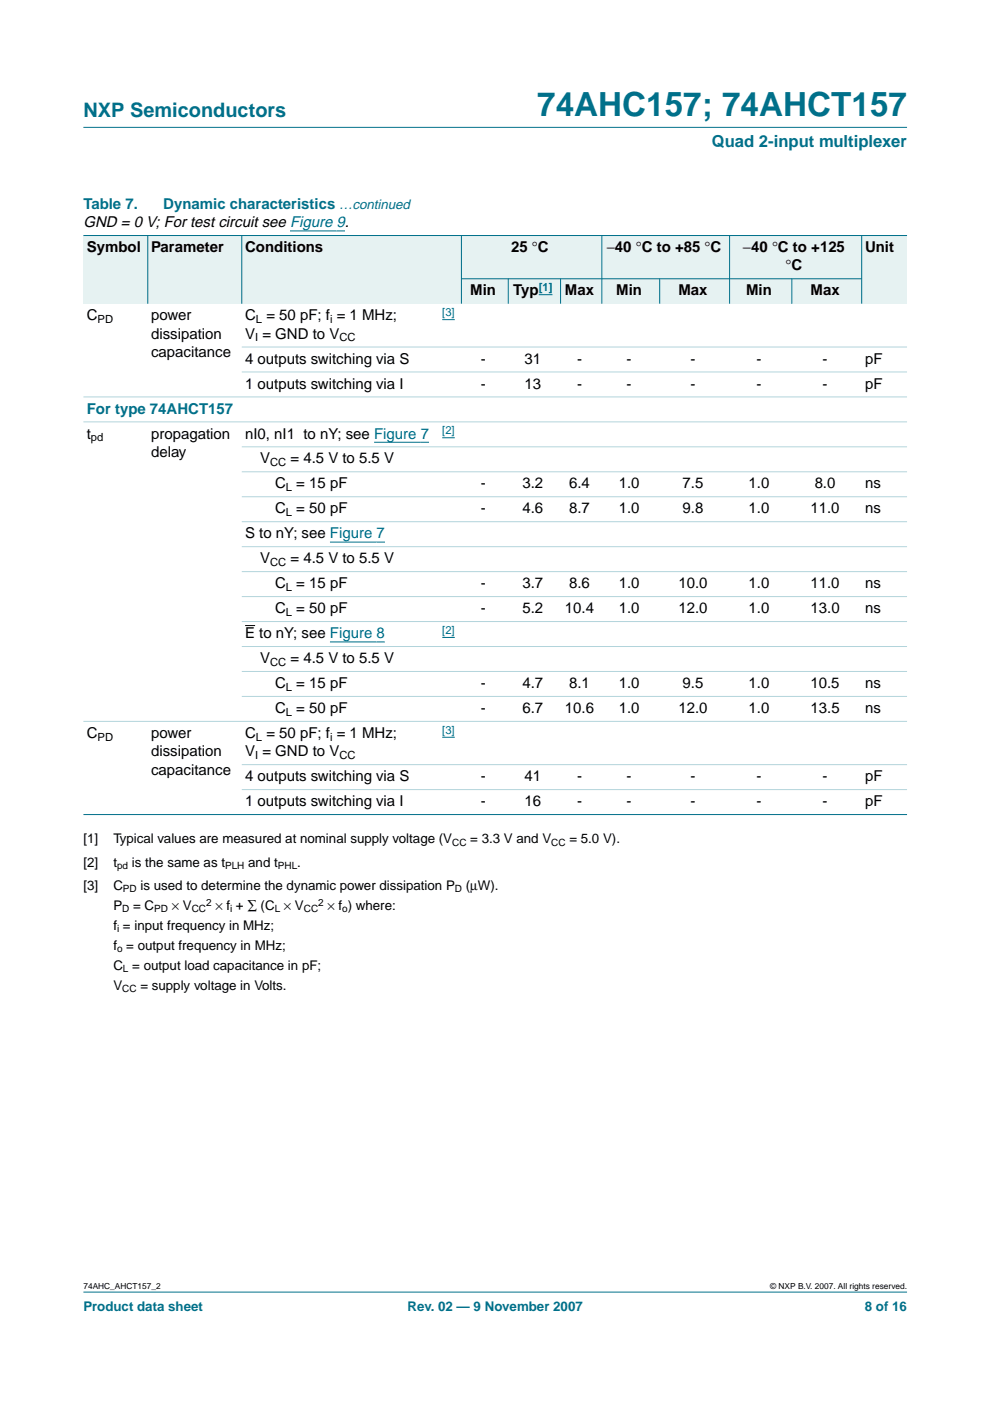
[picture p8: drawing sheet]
<svg xmlns="http://www.w3.org/2000/svg" width="210mm" height="297mm" viewBox="0 0 210 297" stroke-linecap="round" stroke-linejoin="round" font-family="sans-serif">
<defs><g id="words">
<text font-size="7.1" fill="#00708a" x="113.9" y="24.7">74AHC157; 74AHCT157</text>
<text font-size="4.2" fill="#00708a" x="17.7" y="24.9">NXP Semiconductors</text>
<text font-size="3.5" fill="#00708a" x="150.9" y="31.1">Quad 2-input multiplexer</text>
<g font-size="3.2" fill="#00708a">
<text x="17.7" y="44.3">Table 7.</text>
<text x="34.6" y="44.3">Dynamic characteristics …continued</text>
<text x="18.4" y="87.7">For type 74AHCT157</text>
</g>
<g font-size="3.2">
<text x="17.7" y="48.2">GND = 0 V; For test circuit see Figure 9.</text>
<text x="18.4" y="53.5">Symbol</text>
<text x="32" y="53.5">Parameter</text>
<text x="52" y="53.5">Conditions</text>
<text x="108.4" y="53.5">25 °C</text>
<text x="128.6" y="53.5">−40 °C to +85 °C</text>
<text x="157.5" y="53.5">−40 °C to +125</text>
<text x="183.4" y="53.5">Unit</text>
<text x="166.6" y="57.3">°C</text>
<text x="99.7" y="62.6">Min</text>
<text x="108.8" y="62.6">Typ</text>
<text x="119.8" y="62.6">Max</text>
<text x="130.7" y="62.6">Min</text>
<text x="143.8" y="62.6">Max</text>
<text x="158.2" y="62.6">Min</text>
<text x="171.9" y="62.6">Max</text>
<text x="18.4" y="67.9">C</text>
<text x="32" y="67.9">power</text>
<text x="32" y="71.8">dissipation</text>
<text x="52" y="71.8">V = GND to V</text>
<text x="52" y="67.9">C = 50 pF; f = 1 MHz;</text>
<text x="32" y="75.7">capacitance</text>
<text x="52" y="77.1">4 outputs switching via S</text>
<text x="101.9" y="77.1">-</text>
<text x="111.2" y="77.1">31</text>
<text x="122.3" y="77.1">-</text>
<text x="132.9" y="77.1">-</text>
<text x="146.4" y="77.1">-</text>
<text x="160.4" y="77.1">-</text>
<text x="174.4" y="77.1">-</text>
<text x="183.4" y="77.1">pF</text>
<text x="52" y="82.4">1 outputs switching via I</text>
<text x="101.9" y="82.4">-</text>
<text x="111.2" y="82.4">13</text>
<text x="122.3" y="82.4">-</text>
<text x="132.9" y="82.4">-</text>
<text x="146.4" y="82.4">-</text>
<text x="160.4" y="82.4">-</text>
<text x="174.4" y="82.4">-</text>
<text x="183.4" y="82.4">pF</text>
<text x="18.4" y="93">t</text>
<text x="32" y="93">propagation</text>
<text x="52" y="93">nI0, nI1 to nY; see Figure 7</text>
<text x="32" y="96.9">delay</text>
<text x="55.1" y="98.3">V</text>
<text x="61.6" y="98.3">= 4.5 V to 5.5 V</text>
<text x="58.3" y="103.6">C = 15 pF</text>
<text x="101.9" y="103.6">-</text>
<text x="110.7" y="103.6">3.2</text>
<text x="120.7" y="103.6">6.4</text>
<text x="131.2" y="103.6">1.0</text>
<text x="144.7" y="103.6">7.5</text>
<text x="158.7" y="103.6">1.0</text>
<text x="172.7" y="103.6">8.0</text>
<text x="183.4" y="103.6">ns</text>
<text x="58.3" y="108.8">C = 50 pF</text>
<text x="101.9" y="108.8">-</text>
<text x="110.7" y="108.8">4.6</text>
<text x="120.7" y="108.8">8.7</text>
<text x="131.2" y="108.8">1.0</text>
<text x="144.7" y="108.8">9.8</text>
<text x="158.7" y="108.8">1.0</text>
<text x="171.8" y="108.8">11.0</text>
<text x="183.4" y="108.8">ns</text>
<text x="52" y="114.1">S to nY; see Figure 7</text>
<text x="55.1" y="119.4">V</text>
<text x="61.6" y="119.4">= 4.5 V to 5.5 V</text>
<text x="58.3" y="124.7">C = 15 pF</text>
<text x="101.9" y="124.7">-</text>
<text x="110.7" y="124.7">3.7</text>
<text x="120.7" y="124.7">8.6</text>
<text x="131.2" y="124.7">1.0</text>
<text x="143.8" y="124.7">10.0</text>
<text x="158.7" y="124.7">1.0</text>
<text x="171.8" y="124.7">11.0</text>
<text x="183.4" y="124.7">ns</text>
<text x="58.3" y="130">C = 50 pF</text>
<text x="101.9" y="130">-</text>
<text x="110.7" y="130">5.2</text>
<text x="119.8" y="130">10.4</text>
<text x="131.2" y="130">1.0</text>
<text x="143.8" y="130">12.0</text>
<text x="158.7" y="130">1.0</text>
<text x="171.8" y="130">13.0</text>
<text x="183.4" y="130">ns</text>
<text x="52" y="135.3">E to nY; see Figure 8</text>
<text x="55.1" y="140.6">V</text>
<text x="61.6" y="140.6">= 4.5 V to 5.5 V</text>
<text x="58.3" y="145.9">C = 15 pF</text>
<text x="101.9" y="145.9">-</text>
<text x="110.7" y="145.9">4.7</text>
<text x="120.7" y="145.9">8.1</text>
<text x="131.2" y="145.9">1.0</text>
<text x="144.7" y="145.9">9.5</text>
<text x="158.7" y="145.9">1.0</text>
<text x="171.8" y="145.9">10.5</text>
<text x="183.4" y="145.9">ns</text>
<text x="58.3" y="151.2">C = 50 pF</text>
<text x="101.9" y="151.2">-</text>
<text x="110.7" y="151.2">6.7</text>
<text x="119.8" y="151.2">10.6</text>
<text x="131.2" y="151.2">1.0</text>
<text x="143.8" y="151.2">12.0</text>
<text x="158.7" y="151.2">1.0</text>
<text x="171.8" y="151.2">13.5</text>
<text x="183.4" y="151.2">ns</text>
<text x="18.4" y="156.5">C</text>
<text x="32" y="156.5">power</text>
<text x="32" y="160.4">dissipation</text>
<text x="52" y="160.4">V = GND to V</text>
<text x="52" y="156.5">C = 50 pF; f = 1 MHz;</text>
<text x="32" y="164.2">capacitance</text>
<text x="52" y="165.6">4 outputs switching via S</text>
<text x="101.9" y="165.6">-</text>
<text x="111.2" y="165.6">41</text>
<text x="122.3" y="165.6">-</text>
<text x="132.9" y="165.6">-</text>
<text x="146.4" y="165.6">-</text>
<text x="160.4" y="165.6">-</text>
<text x="174.4" y="165.6">-</text>
<text x="183.4" y="165.6">pF</text>
<text x="52" y="170.9">1 outputs switching via I</text>
<text x="101.9" y="170.9">-</text>
<text x="111.2" y="170.9">16</text>
<text x="122.3" y="170.9">-</text>
<text x="132.9" y="170.9">-</text>
<text x="146.4" y="170.9">-</text>
<text x="160.4" y="170.9">-</text>
<text x="174.4" y="170.9">-</text>
<text x="183.4" y="170.9">pF</text>
</g>
<g font-size="2.8">
<text x="17.7" y="178.8">[1]</text>
<text x="24" y="178.8">Typical values are measured at nominal supply voltage (V</text>
<text x="99.7" y="178.8">= 3.3 V and V</text>
<text x="120.7" y="178.8">= 5.0 V).</text>
<text x="17.7" y="183.8">[2]</text>
<text x="24" y="183.8">t</text>
<text x="28" y="183.8">is the same as t</text>
<text x="52.6" y="183.8">and t</text>
<text x="63" y="183.8">.</text>
<text x="17.7" y="188.7">[3]</text>
<text x="24" y="188.7">C</text>
<text x="29.8" y="188.7">is used to determine the dynamic power dissipation P</text>
<text x="98.8" y="188.7">(µW).</text>
<text x="24" y="192.9">P</text>
<text x="24" y="197.2">f = input frequency in MHz;</text>
<text x="28.2" y="192.9">= C</text>
<text x="36.4" y="192.9">× V</text>
<text x="45.7" y="192.9">× f + ∑ (C × V</text>
<text x="69.4" y="192.9">× f ) where:</text>
<text x="24" y="201.4">f = output frequency in MHz;</text>
<text x="24" y="209.9">V</text>
<text x="24" y="205.6">C = output load capacitance in pF;</text>
<text x="29.8" y="209.9">= supply voltage in Volts.</text>
</g>
<g font-size="2.8" fill="#00708a">
<text x="17.7" y="278">Product data sheet</text>
<text x="86.4" y="278">Rev. 02 — 9 November 2007</text>
<text x="183.4" y="278">8 of 16</text>
</g>
<g font-size="2.4" fill="#00f">
<text x="114.2" y="61.7">[1]</text>
<text x="93.8" y="67">[3]</text>
<text x="93.8" y="92">[2]</text>
<text x="93.8" y="134.4">[2]</text>
<text x="93.8" y="155.5">[3]</text>
</g>
<g font-size="2.4">
<text x="20.7" y="68.5">PD</text>
<text x="54.3" y="68.5">L</text>
<text x="70" y="68.5">i</text>
<text x="54.1" y="72.4">I</text>
<text x="72" y="72.4">CC</text>
<text x="19.3" y="93.5">pd</text>
<text x="57.3" y="98.8">CC</text>
<text x="60.6" y="104.1">L</text>
<text x="60.6" y="109.4">L</text>
<text x="57.3" y="120">CC</text>
<text x="60.6" y="125.3">L</text>
<text x="60.6" y="130.6">L</text>
<text x="57.3" y="141.2">CC</text>
<text x="60.6" y="146.5">L</text>
<text x="60.6" y="151.8">L</text>
<text x="20.7" y="157">PD</text>
<text x="54.1" y="160.9">I</text>
<text x="54.3" y="157">L</text>
<text x="70" y="157">i</text>
<text x="72" y="160.9">CC</text>
</g>
<g font-size="2.1">
<text x="95.9" y="179.3">CC</text>
<text x="116.9" y="179.3">CC</text>
<text x="24.8" y="184.3">pd</text>
<text x="47.7" y="184.3">PLH</text>
<text x="58.9" y="184.3">PHL</text>
<text x="26.1" y="189.2">PD</text>
<text x="96.5" y="189.2">D</text>
<text x="24.8" y="197.7">i</text>
<text x="25.9" y="193.4">D</text>
<text x="32.7" y="193.4">PD</text>
<text x="40.6" y="193.4">CC</text>
<text x="43.7" y="192.1">2</text>
<text x="48.8" y="193.4">i</text>
<text x="58.2" y="193.4">L</text>
<text x="64.4" y="193.4">CC</text>
<text x="67.5" y="192.1">2</text>
<text x="72.6" y="193.4">o</text>
<text x="24.8" y="201.9">o</text>
<text x="26.1" y="206.1">L</text>
<text x="25.9" y="210.4">CC</text>
</g>
<g font-size="1.8">
<text x="17.7" y="273.4">74AHC_AHCT157_2</text>
<text x="163.3" y="273.4">© NXP B.V. 2007. All rights reserved.</text>
</g>
</g></defs>
<g fill="#00708a" stroke="#00708a" stroke-width=".21">
<path d="M17.7 273.9h174.6z"/>
<path d="M17.7 27h174.6z"/>
</g>
<path d="M61.5 49h11.6M93.8 67.8h2.6M79.3 93.8h11.7M93.8 92.8h2.6M70 114.9h11.6M70 136.1h11.6M93.8 135.1h2.6M93.8 156.3h2.6" fill="none" stroke="#00f" stroke-width=".21"/>
<path d="M52 132.6h2.1" fill="none" stroke="#000" stroke-width=".21"/>
<g fill="#e6f2f2">
<path d="M17.7 49.9h13.6v14.5h-13.6z" fill-rule="evenodd"/>
<path d="M31.3 49.9h20v14.5h-20z" fill-rule="evenodd"/>
<path d="M51.3 49.9h46.5v14.5h-46.5z" fill-rule="evenodd"/>
<path d="M97.8 49.9h29.8v9.2h-29.8z" fill-rule="evenodd"/>
<path d="M127.6 49.9h27.1v9.2h-27.1z" fill-rule="evenodd"/>
<path d="M154.7 49.9h28v9.2h-28z" fill-rule="evenodd"/>
<path d="M182.7 49.9h9.6v14.5h-9.6z" fill-rule="evenodd"/>
<path d="M97.8 59.1h10v5.3h-10z" fill-rule="evenodd"/>
<path d="M107.8 59.1h11.1v5.3h-11.1z" fill-rule="evenodd"/>
</g>
<path d="M114.2 62.5h2.9z" fill="#00f" stroke="#00f" stroke-width=".21"/>
<g fill="#e6f2f2">
<path d="M118.9 59.1h8.7v5.3h-8.7z" fill-rule="evenodd"/>
<path d="M127.6 59.1h12.3v5.3h-12.3z" fill-rule="evenodd"/>
<path d="M139.9 59.1h14.8v5.3h-14.8z" fill-rule="evenodd"/>
<path d="M154.7 59.1h13.2v5.3h-13.2z" fill-rule="evenodd"/>
<path d="M167.9 59.1h14.8v5.3h-14.8z" fill-rule="evenodd"/>
</g>
<g fill="#00708a" stroke="#00708a" stroke-width=".21">
<path d="M31.3 49.9v14.5z"/>
<path d="M51.3 49.9v14.5z"/>
<path d="M97.8 49.9v14.5z"/>
<path d="M107.8 59.1v5.3z"/>
<path d="M118.9 59.1v5.3z"/>
<path d="M127.6 49.9v14.5z"/>
<path d="M139.9 59.1v5.3z"/>
<path d="M154.7 49.9v14.5z"/>
<path d="M167.9 59.1v5.3z"/>
<path d="M182.7 49.9v14.5z"/>
<path d="M17.7 49.9h174.6z"/>
<path d="M97.8 59.1h84.9z"/>
<path d="M17.7 172.7h174.6z"/>
</g>
<g fill="#b3d4db" stroke="#b3d4db" stroke-width=".21">
<path d="M51.3 73.6h141z"/>
<path d="M51.3 78.9h141z"/>
<path d="M17.7 84.2h174.6z"/>
<path d="M17.7 89.4h174.6z"/>
<path d="M51.3 94.7h141z"/>
<path d="M51.3 100h141z"/>
<path d="M51.3 105.3h141z"/>
<path d="M51.3 110.6h141z"/>
<path d="M51.3 115.9h141z"/>
<path d="M51.3 121.2h141z"/>
<path d="M51.3 126.5h141z"/>
<path d="M51.3 131.8h141z"/>
<path d="M51.3 137.1h141z"/>
<path d="M51.3 142.4h141z"/>
<path d="M51.3 147.7h141z"/>
<path d="M17.7 152.9h174.6z"/>
<path d="M51.3 162.1h141z"/>
<path d="M51.3 167.4h141z"/>
</g>
<use href="#words"/>
</svg>
